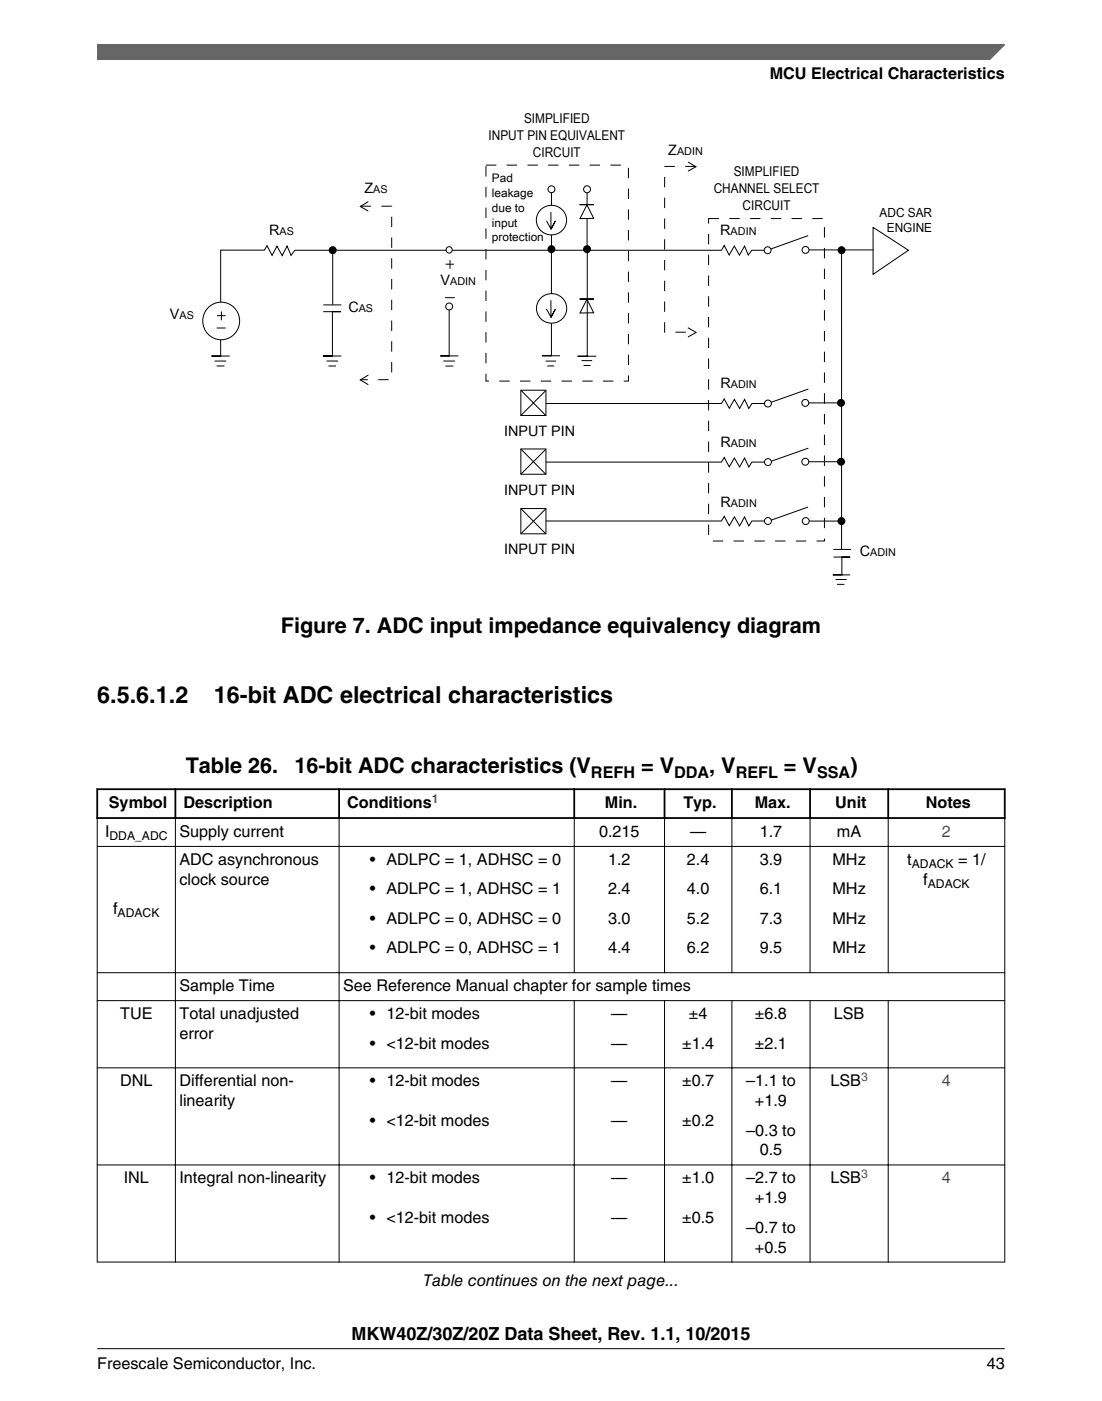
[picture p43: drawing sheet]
<svg xmlns="http://www.w3.org/2000/svg" width="216mm" height="274mm" viewBox="0 0 216 274" stroke-linecap="round" stroke-linejoin="round" font-family="sans-serif">
<defs><g id="words">
<g font-size="4.6">
<text x="19.1" y="137.7">6.5.6.1.2</text>
<text x="41.9" y="137.7">16-bit ADC electrical characteristics</text>
</g>
<g font-size="4.2">
<text x="55" y="124">Figure 7. ADC input impedance equivalency diagram</text>
<text x="36.4" y="151.4">Table 26.</text>
<text x="57.7" y="151.4">16-bit ADC characteristics (V</text>
<text x="125.6" y="151.4">= V</text>
<text x="139" y="151.4">, V</text>
<text x="153.6" y="151.4">= V</text>
<text x="166.6" y="151.4">)</text>
</g>
<text font-size="3.5" x="68.8" y="262.3">MKW40Z/30Z/20Z Data Sheet, Rev. 1.1, 10/2015</text>
<g font-size="3.2">
<text x="150.8" y="15.5">MCU Electrical Characteristics</text>
<text x="115.8" y="152.3">REFH</text>
<text x="132.1" y="152.3">DDA</text>
<text x="144.1" y="152.3">REFL</text>
<text x="160.1" y="152.3">SSA</text>
<text x="21.3" y="158.2">Symbol</text>
<text x="35.9" y="158.2">Description</text>
<text x="68" y="158.2">Conditions</text>
<text x="118.5" y="158.2">Min.</text>
<text x="133.9" y="158.2">Typ.</text>
<text x="147.9" y="158.2">Max.</text>
<text x="163.6" y="158.2">Unit</text>
<text x="181.4" y="158.2">Notes</text>
<text x="20.6" y="163.9">I</text>
<text x="35.2" y="163.9">Supply current</text>
<text x="117.4" y="163.9">0.215</text>
<text x="135.2" y="163.9">—</text>
<text x="148.8" y="163.9">1.7</text>
<text x="164" y="163.9">mA</text>
<text x="35.2" y="169.3">ADC asynchronous</text>
<text x="35.2" y="173.2">clock source</text>
<text x="72.5" y="169.3">• ADLPC = 1, ADHSC = 0</text>
<text x="119.1" y="169.3">1.2</text>
<text x="134.6" y="169.3">2.4</text>
<text x="148.8" y="169.3">3.9</text>
<text x="163.1" y="169.3">MHz</text>
<text x="177.8" y="169.3">t</text>
<text x="180.9" y="173.2">f</text>
<text x="187.7" y="169.3">= 1/</text>
<text x="22.2" y="179">f</text>
<text x="72.5" y="175.1">• ADLPC = 1, ADHSC = 1</text>
<text x="119.1" y="175.1">2.4</text>
<text x="134.6" y="175.1">4.0</text>
<text x="148.8" y="175.1">6.1</text>
<text x="163.1" y="175.1">MHz</text>
<text x="72.5" y="180.9">• ADLPC = 0, ADHSC = 0</text>
<text x="119.1" y="180.9">3.0</text>
<text x="134.6" y="180.9">5.2</text>
<text x="148.8" y="180.9">7.3</text>
<text x="163.1" y="180.9">MHz</text>
<text x="72.5" y="186.7">• ADLPC = 0, ADHSC = 1</text>
<text x="119.1" y="186.7">4.4</text>
<text x="134.6" y="186.7">6.2</text>
<text x="148.8" y="186.7">9.5</text>
<text x="163.1" y="186.7">MHz</text>
<text x="35.2" y="194.1">Sample Time</text>
<text x="67.2" y="194.1">See Reference Manual chapter for sample times</text>
<text x="23.5" y="199.5">TUE</text>
<text x="35.2" y="199.5">Total unadjusted</text>
<text x="35.2" y="203.4">error</text>
<text x="72.5" y="199.5">• 12-bit modes</text>
<text x="119.8" y="199.5">—</text>
<text x="135" y="199.5">±4</text>
<text x="147.9" y="199.5">±6.8</text>
<text x="163.4" y="199.5">LSB</text>
<text x="72.5" y="205.3">• &lt;12-bit modes</text>
<text x="119.8" y="205.3">—</text>
<text x="133.7" y="205.3">±1.4</text>
<text x="147.9" y="205.3">±2.1</text>
<text x="23.5" y="212.7">DNL</text>
<text x="35.2" y="212.7">Differential non-</text>
<text x="72.5" y="212.7">• 12-bit modes</text>
<text x="119.8" y="212.7">—</text>
<text x="133.7" y="212.7">±0.7</text>
<text x="146.2" y="212.7">–1.1 to</text>
<text x="162.7" y="212.7">LSB</text>
<text x="35.2" y="216.6">linearity</text>
<text x="72.5" y="220.4">• &lt;12-bit modes</text>
<text x="119.8" y="220.4">—</text>
<text x="133.7" y="220.4">±0.2</text>
<text x="147.9" y="216.6">+1.9</text>
<text x="146.2" y="222.4">–0.3 to</text>
<text x="148.8" y="226.2">0.5</text>
<text x="24.2" y="231.7">INL</text>
<text x="35.2" y="231.7">Integral non-linearity</text>
<text x="72.5" y="231.7">• 12-bit modes</text>
<text x="119.8" y="231.7">—</text>
<text x="133.7" y="231.7">±1.0</text>
<text x="146.2" y="231.7">–2.7 to</text>
<text x="162.7" y="231.7">LSB</text>
<text x="72.5" y="239.4">• &lt;12-bit modes</text>
<text x="119.8" y="239.4">—</text>
<text x="133.7" y="239.4">±0.5</text>
<text x="147.9" y="235.6">+1.9</text>
<text x="146.2" y="241.4">–0.7 to</text>
<text x="147.9" y="245.3">+0.5</text>
<text x="82.9" y="251.8">Table continues on the next page...</text>
<text x="19" y="268">Freescale Semiconductor, Inc.</text>
<text x="193.3" y="268">43</text>
</g>
<g font-size="3.2" fill="#00f">
<text x="184.5" y="163.9">2</text>
<text x="184.5" y="212.7">4</text>
<text x="184.5" y="231.7">4</text>
</g>
<g font-size="2.8">
<text x="130.9" y="30.4">Z</text>
<text x="71.4" y="37.7">Z</text>
<text x="52.7" y="46">R</text>
<text x="141.1" y="46">R</text>
<text x="86.3" y="55.9">V</text>
<text x="33.3" y="62.4">V</text>
<text x="68.3" y="61">C</text>
<text x="141.2" y="76">R</text>
<text x="98.8" y="85.3">INPUT PIN</text>
<text x="141.2" y="87.5">R</text>
<text x="98.8" y="96.9">INPUT PIN</text>
<text x="141.2" y="99.2">R</text>
<text x="98.8" y="108.6">INPUT PIN</text>
<text x="168.5" y="108.8">C</text>
</g>
<g font-size="2.6">
<text x="95.7" y="27.4">INPUT PIN EQUIVALENT</text>
<text x="102.7" y="24.1">SIMPLIFIED</text>
<text x="104.4" y="30.8">CIRCUIT</text>
<text x="143.8" y="34.4">SIMPLIFIED</text>
<text x="139.8" y="37.7">CHANNEL SELECT</text>
<text x="145.5" y="41">CIRCUIT</text>
</g>
<g font-size="2.5">
<text x="172.3" y="42.4">ADC SAR</text>
<text x="173.7" y="45.5">ENGINE</text>
</g>
<g font-size="2.4" fill="#00f">
<text x="84.6" y="157.2">1</text>
<text x="168.7" y="211.6">3</text>
<text x="168.7" y="230.7">3</text>
</g>
<g font-size="2.4">
<text x="21.5" y="164.5">DDA_ADC</text>
<text x="178.6" y="170">ADACK</text>
<text x="181.8" y="173.9">ADACK</text>
<text x="23" y="179.6">ADACK</text>
</g>
<g font-size="2.3">
<text x="96.4" y="35.7">Pad</text>
<text x="96.4" y="38.6">leakage</text>
<text x="96.4" y="41.5">due to</text>
<text x="96.4" y="44.4">input</text>
<text x="96.4" y="47.2">protection</text>
</g>
<g font-size="2.1">
<text x="132.6" y="30.4">ADIN</text>
<text x="73.1" y="37.7">AS</text>
<text x="54.8" y="46">AS</text>
<text x="143.1" y="46">ADIN</text>
<text x="88.2" y="55.9">ADIN</text>
<text x="35.2" y="62.4">AS</text>
<text x="70.3" y="61">AS</text>
<text x="143.2" y="76">ADIN</text>
<text x="143.2" y="87.5">ADIN</text>
<text x="143.2" y="99.2">ADIN</text>
<text x="170.5" y="108.8">ADIN</text>
</g>
</g></defs>
<g fill="none" stroke="#000" stroke-width=".2">
<path d="M150.4 49h-3.1l-.7 .9-.7-1.7-1 1.8-1-1.8-1 1.7-1-1.8-.5 .9h-83.7l-.7 1-.8-1.8-.9 1.9-1-1.9-1 1.8-1-1.9-.5 .9h-8.6v10.2M42 70.7h2.3M42.4 71.7h1.6M43.2 66.5v3.2h-1.8h3.6"/>
<circle cx="43.3" cy="62.9" r="3.6"/>
</g>
<circle cx="150.4" cy="49" r=".68" fill="#fff" stroke="#000" stroke-width=".2"/>
<path d="M157.8 48.9h13.3M158.3 46.1l-7.3 2.7" fill="none" stroke="#000" stroke-width=".2"/>
<circle cx="157.8" cy="48.9" r=".68" fill="#fff" stroke="#000" stroke-width=".2"/>
<path d="M72.2 39.5l-1.6 .9 1.6 .9M134.8 31.7l1.6 .9-1.6 .9M63.3 59.7h3.6M65.2 49v10.7M171 44.5l7 4.5-7 4.7zM63.3 61h3.5h-1.7v8.7h-1.8h3.6M64 70.7h2.2M64.4 71.7h1.4M72.2 73.4l-1.6 1 1.6 .9M88 60v9.7h-1.7h3.5M134.8 64.2l1.6 .9-1.6 .9" fill="none" stroke="#000" stroke-width=".2"/>
<path d="M95.2 32.3h27.9v42.3h-27.9zM136.3 32.6h-6.1v32.4l6.1 .1M70.7 40.4h6v33.9l-6 .1" fill="none" stroke="#000" stroke-width=".2" stroke-dasharray="2 2" stroke-linecap="butt"/>
<circle cx="65.2" cy="49" r=".68" fill="#000" stroke="#000" stroke-width=".2"/>
<circle cx="88" cy="60" r=".68" fill="#fff" stroke="#000" stroke-width=".2"/>
<path d="M86.8 70.7h2.3M87.3 71.7h1.5" fill="none" stroke="#000" stroke-width=".2"/>
<circle cx="88" cy="48.9" r=".62" fill="#fff"/>
<g fill="none" stroke="#000" stroke-width=".2">
<path d="M164.9 49v58.6M157.8 78.9h7M163.3 107.6h3.4M163.3 109.1h3.3h-1.7v3.5h-1.7h3.4M163.7 113.5h2.2M164 114.4h1.4"/>
<circle cx="88" cy="48.9" r=".61"/>
</g>
<circle cx="164.9" cy="49" r=".68" fill="#000" stroke="#000" stroke-width=".2"/>
<circle cx="157.8" cy="78.9" r=".68" fill="#fff" stroke="#000" stroke-width=".2"/>
<circle cx="164.8" cy="78.9" r=".68" fill="#000" stroke="#000" stroke-width=".2"/>
<path d="M157.8 90.4h7" fill="none" stroke="#000" stroke-width=".2"/>
<circle cx="157.8" cy="90.4" r=".68" fill="#fff" stroke="#000" stroke-width=".2"/>
<circle cx="164.8" cy="90.4" r=".68" fill="#000" stroke="#000" stroke-width=".2"/>
<path d="M157.9 102h7" fill="none" stroke="#000" stroke-width=".2"/>
<circle cx="157.9" cy="102" r=".68" fill="#fff" stroke="#000" stroke-width=".2"/>
<circle cx="164.9" cy="102" r=".68" fill="#000" stroke="#000" stroke-width=".2"/>
<path d="M138.8 42.8h22.7v63.1h-22.7z" fill="none" stroke="#000" stroke-width=".2" stroke-dasharray="2 2" stroke-linecap="butt"/>
<path d="M102 76.4h5v5h-5zM102 76.4l5 5M106.9 79h34.4l.6-.9 1 1.8 1-1.7 1 1.8 1-1.8 .8 1.8 .6-1h3.2M106.9 76.5l-4.9 4.9M102 87.9h5v5h-5zM102 99.6h5v4.9h-5zM102 87.9l5 5M102 99.6l5 5M106.9 88l-4.9 4.9M106.9 99.6l-4.9 4.9" fill="none" stroke="#000" stroke-width=".2"/>
<circle cx="150.5" cy="79" r=".68" fill="#fff" stroke="#000" stroke-width=".2"/>
<path d="M106.9 90.5h34.4l.6-.9 1 1.8 1-1.7 1 1.7 1-1.7 .8 1.7 .6-.9h3.2" fill="none" stroke="#000" stroke-width=".2"/>
<circle cx="150.5" cy="90.5" r=".68" fill="#fff" stroke="#000" stroke-width=".2"/>
<path d="M106.9 102h34.4l.6-.9 1 1.8 1-1.7 1 1.8 1-1.8 .8 1.8 .6-1h3.2" fill="none" stroke="#000" stroke-width=".2"/>
<circle cx="150.5" cy="102" r=".68" fill="#fff" stroke="#000" stroke-width=".2"/>
<path d="M115 37.1v11.7M158.4 76.2l-7.4 2.6M158.3 99.3l-7.2 2.6M158.4 87.7l-7.3 2.6" fill="none" stroke="#000" stroke-width=".2"/>
<circle cx="115" cy="37.1" r=".68" fill="#fff" stroke="#000" stroke-width=".2"/>
<circle cx="115" cy="48.8" r=".68" fill="#000" stroke="#000" stroke-width=".2"/>
<path d="M108 37.1v11.7" fill="none" stroke="#000" stroke-width=".2"/>
<circle cx="108" cy="37.1" r=".68" fill="#fff" stroke="#000" stroke-width=".2"/>
<circle cx="108" cy="48.8" r=".68" fill="#000" stroke="#000" stroke-width=".2"/>
<path d="M113.6 40.1h1.4l1.3 2.7h-2.7l1.4-2.7h1.4z" fill-rule="evenodd" fill="#fff" stroke="#000" stroke-width=".2"/>
<circle cx="108.1" cy="43.1" r="2.92" fill="#fff"/>
<g fill="none" stroke="#000" stroke-width=".2">
<path d="M107.9 41.5v3.4l.9-1.6-.8 1.6-.9-1.7"/>
<circle cx="108.1" cy="43.1" r="2.93"/>
</g>
<path d="M113.6 58.6h1.4l1.3 2.6-2.7 .1 1.4-2.7h1.4z" fill-rule="evenodd" fill="#fff" stroke="#000" stroke-width=".2"/>
<path d="M87.2 58.3h1.9M87.3 51.7h1.6M88.2 50.9v1.7M108 48.9v20.8h-1.8h3.5M115.1 49v20.8h-1.9h3.6M42.5 64.2h1.7M42.5 61.8h1.7M43.4 61v1.7M106.9 70.7h2M107.2 71.7h1.4M113.9 70.6h2.1M114.3 71.6h1.4" fill="none" stroke="#000" stroke-width=".2"/>
<circle cx="108.1" cy="60.4" r="2.92" fill="#fff"/>
<g fill="none" stroke="#000" stroke-width=".2">
<path d="M107.9 58.8v3.3l.9-1.6-.8 1.6-.9-1.6"/>
<circle cx="108.1" cy="60.4" r="2.93"/>
</g>
<g fill="#fff">
<path d="M19 147.8h177.8v105h-177.8z" fill-rule="evenodd"/>
<path d="M19.2 154.7h15v5.3h-15z" fill-rule="evenodd"/>
<path d="M34.5 154.7h31.8v5.3h-31.8z" fill-rule="evenodd"/>
<path d="M66.6 154.7h45.7v5.3h-45.7z" fill-rule="evenodd"/>
<path d="M112.7 154.7h17.3v5.3h-17.3z" fill-rule="evenodd"/>
<path d="M130.4 154.7h12.8v5.3h-12.8z" fill-rule="evenodd"/>
<path d="M143.6 154.7h14.9v5.3h-14.9z" fill-rule="evenodd"/>
<path d="M158.9 154.7h14.9v5.3h-14.9z" fill-rule="evenodd"/>
<path d="M174.2 154.7h22.5v5.3h-22.5z" fill-rule="evenodd"/>
<path d="M19.1 160.4h15.2v5.2h-15.2z" fill-rule="evenodd"/>
<path d="M34.4 160.4h31.9v5.2h-31.9z" fill-rule="evenodd"/>
<path d="M66.5 160.4h45.9v5.2h-45.9z" fill-rule="evenodd"/>
<path d="M112.6 160.4h17.5v5.2h-17.5z" fill-rule="evenodd"/>
<path d="M130.3 160.4h13v5.2h-13z" fill-rule="evenodd"/>
<path d="M143.5 160.4h15.1v5.2h-15.1z" fill-rule="evenodd"/>
<path d="M158.8 160.4h15.1v5.2h-15.1z" fill-rule="evenodd"/>
<path d="M174.1 160.4h22.7v5.2h-22.7z" fill-rule="evenodd"/>
<path d="M19.1 165.8h15.2v24.6h-15.2z" fill-rule="evenodd"/>
<path d="M34.4 165.8h31.9v24.6h-31.9z" fill-rule="evenodd"/>
<path d="M66.5 165.8h45.9v24.6h-45.9z" fill-rule="evenodd"/>
<path d="M112.6 165.8h17.5v24.6h-17.5z" fill-rule="evenodd"/>
<path d="M130.3 165.8h13v24.6h-13z" fill-rule="evenodd"/>
<path d="M143.5 165.8h15.1v24.6h-15.1z" fill-rule="evenodd"/>
<path d="M158.8 165.8h15.1v24.6h-15.1z" fill-rule="evenodd"/>
<path d="M174.1 165.8h22.7v24.6h-22.7z" fill-rule="evenodd"/>
<path d="M19.1 190.5h15.2v5.3h-15.2z" fill-rule="evenodd"/>
<path d="M34.4 190.5h31.9v5.3h-31.9z" fill-rule="evenodd"/>
<path d="M66.5 190.5h130.3v5.3h-130.3z" fill-rule="evenodd"/>
<path d="M19.1 196h15.2v13h-15.2z" fill-rule="evenodd"/>
<path d="M34.4 196h31.9v13h-31.9z" fill-rule="evenodd"/>
<path d="M66.5 196h45.9v13h-45.9z" fill-rule="evenodd"/>
<path d="M112.6 196h17.5v13h-17.5z" fill-rule="evenodd"/>
<path d="M130.3 196h13v13h-13z" fill-rule="evenodd"/>
<path d="M143.5 196h15.1v13h-15.1z" fill-rule="evenodd"/>
<path d="M158.8 196h15.1v13h-15.1z" fill-rule="evenodd"/>
<path d="M174.1 196h22.7v13h-22.7z" fill-rule="evenodd"/>
<path d="M19.1 209.2h15.2v18.8h-15.2z" fill-rule="evenodd"/>
<path d="M34.4 209.2h31.9v18.8h-31.9z" fill-rule="evenodd"/>
<path d="M66.5 209.2h45.9v18.8h-45.9z" fill-rule="evenodd"/>
<path d="M112.6 209.2h17.5v18.8h-17.5z" fill-rule="evenodd"/>
<path d="M130.3 209.2h13v18.8h-13z" fill-rule="evenodd"/>
<path d="M143.5 209.2h15.1v18.8h-15.1z" fill-rule="evenodd"/>
<path d="M158.8 209.2h15.1v18.8h-15.1z" fill-rule="evenodd"/>
<path d="M174.1 209.2h22.7v18.8h-22.7z" fill-rule="evenodd"/>
<path d="M19.1 228.2h15.2v18.8h-15.2z" fill-rule="evenodd"/>
<path d="M34.4 228.2h31.9v18.8h-31.9z" fill-rule="evenodd"/>
<path d="M66.5 228.2h45.9v18.8h-45.9z" fill-rule="evenodd"/>
<path d="M112.6 228.2h17.5v18.8h-17.5z" fill-rule="evenodd"/>
<path d="M130.3 228.2h13v18.8h-13z" fill-rule="evenodd"/>
<path d="M143.5 228.2h15.1v18.8h-15.1z" fill-rule="evenodd"/>
<path d="M158.8 228.2h15.1v18.8h-15.1z" fill-rule="evenodd"/>
<path d="M174.1 228.2h22.7v18.8h-22.7z" fill-rule="evenodd"/>
</g>
<path d="M18.9 154.5h178.1M19 154.4v6M34.4 154.4v6M66.4 154.4v6M112.5 154.4v6M130.2 154.4v6M143.4 154.4v6M158.7 154.4v6M174 154.4v6M196.9 154.4v6M18.9 160.2h178.1" fill="none" stroke="#000" stroke-width=".35"/>
<g fill="none" stroke="#000" stroke-width=".2">
<path d="M34.4 160v87.2M66.4 160v87.2M112.5 160v30.5M130.2 160v30.5M143.4 160v30.5M158.7 160v30.5M174 160v30.5M19 165.7h177.9M19 160.3v86.9M196.9 160.3v86.9M19 190.5h177.9M19 195.9h177.9"/>
<path d="M112.5 195.8v51.4M130.2 195.8v51.4M143.4 195.8v51.4M158.7 195.8v51.4M174 195.8v51.4M19 209.1h177.9M19 228.1h177.9M19 247.1h177.9"/>
</g>
<path d="M19 8.7h177.8l-5.6 3h-172.2z" fill="#666"/>
<path d="M19 11.7v-3h177.8l-3 3" fill="none" stroke="#666" stroke-width=".28"/>
<path d="M19 264.1h177.8" fill="none" stroke="#000" stroke-width=".2"/>
<use href="#words"/>
</svg>
